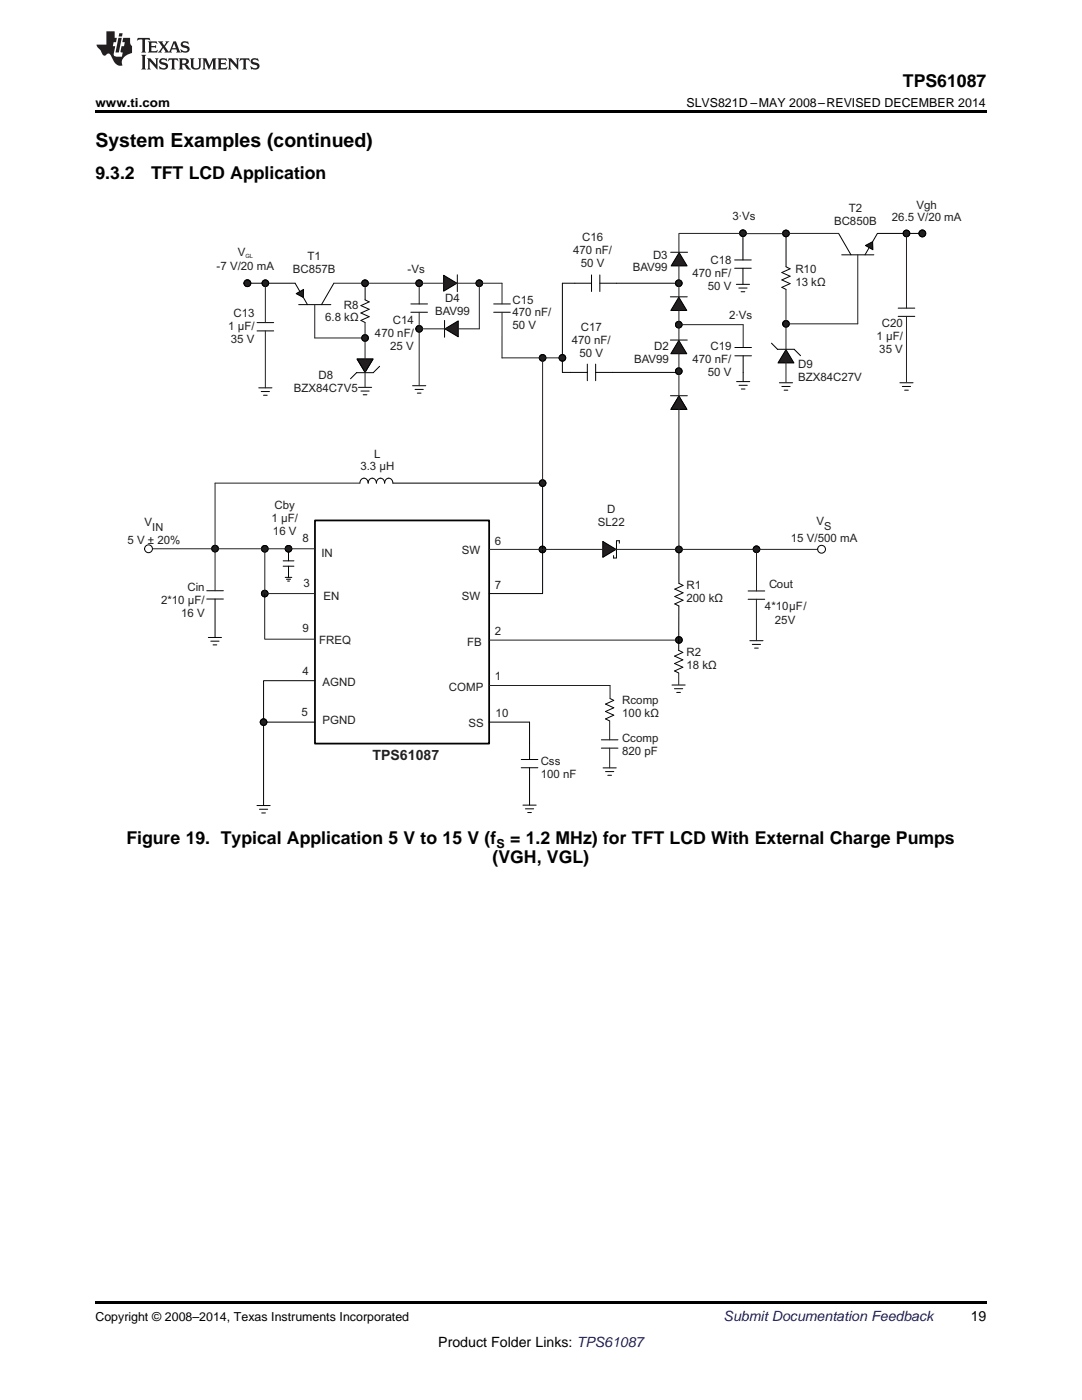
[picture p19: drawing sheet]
<svg xmlns="http://www.w3.org/2000/svg" width="216mm" height="279mm" viewBox="0 0 216 279" stroke-linecap="round" stroke-linejoin="round" font-family="sans-serif">
<defs><g id="words">
<text font-size="3.9" x="19" y="29.3">System Examples (continued)</text>
<g font-size="3.5">
<text x="180.2" y="17.3">TPS61087</text>
<text x="19" y="35.6">9.3.2</text>
<text x="30.1" y="35.6">TFT LCD Application</text>
<text x="25.2" y="168.5">Figure 19. Typical Application 5 V to 15 V (f</text>
<text x="98.3" y="172.2">(VGH, VGL)</text>
<text x="101.8" y="168.5">= 1.2 MHz) for TFT LCD With External Charge Pumps</text>
</g>
<text font-size="2.8" fill="#231f20" x="74.3" y="151.7">TPS61087</text>
<text font-size="2.8" fill="#0000c8" x="144.4" y="263.6">Submit Documentation Feedback</text>
<g font-size="2.8">
<text x="193.7" y="263.6">19</text>
<text x="87.5" y="268.9">Product Folder Links: TPS61087</text>
</g>
<g font-size="2.5">
<text x="19" y="21.4">www.ti.com</text>
<text x="137" y="21.4">SLVS821D –MAY 2008–REVISED DECEMBER 2014</text>
<text x="99.1" y="169.2">S</text>
<text x="19" y="263.6">Copyright © 2008–2014, Texas Instruments Incorporated</text>
</g>
<g font-size="2.3" fill="#231f20">
<text x="182.9" y="41.6">Vgh</text>
<text x="146.2" y="44">3·Vs</text>
<text x="166.4" y="44.9">BC850B</text>
<text x="169.3" y="42.4">T2</text>
<text x="178" y="44.2">26.5 V/20 mA</text>
<text x="43.2" y="53.9">-7 V/20 mA</text>
<text x="47.4" y="51.1">V</text>
<text x="61.4" y="51.9">T1</text>
<text x="114.4" y="50.7">470 nF/</text>
<text x="115.9" y="53.2">50 V</text>
<text x="116.1" y="48.1">C16</text>
<text x="130.3" y="51.6">D3</text>
<text x="141.8" y="52.7">C18</text>
<text x="58.4" y="54.4">BC857B</text>
<text x="81.3" y="54.5">-Vs</text>
<text x="126.3" y="54.2">BAV99</text>
<text x="138.2" y="55.3">470 nF/</text>
<text x="141.2" y="57.8">50 V</text>
<text x="158.7" y="54.5">R10</text>
<text x="158.7" y="57">13 kΩ</text>
<text x="45.5" y="65.8">1 µF/</text>
<text x="46.6" y="63.3">C13</text>
<text x="64.9" y="64.2">6.8 kΩ</text>
<text x="68.6" y="61.6">R8</text>
<text x="78.4" y="64.7">C14</text>
<text x="86.8" y="62.8">BAV99</text>
<text x="88.8" y="60.2">D4</text>
<text x="102.3" y="60.6">C15</text>
<text x="102.3" y="63.2">470 nF/</text>
<text x="102.3" y="65.7">50 V</text>
<text x="145.5" y="63.7">2·Vs</text>
<text x="176" y="65.3">C20</text>
<text x="46.1" y="68.4">35 V</text>
<text x="74.8" y="67.3">470 nF/</text>
<text x="77.9" y="69.8">25 V</text>
<text x="114.1" y="68.7">470 nF/</text>
<text x="115.6" y="71.2">50 V</text>
<text x="115.9" y="66.1">C17</text>
<text x="130.6" y="69.8">D2</text>
<text x="141.8" y="69.8">C19</text>
<text x="174.9" y="67.9">1 µF/</text>
<text x="175.5" y="70.5">35 V</text>
<text x="63.5" y="75.6">D8</text>
<text x="126.5" y="72.4">BAV99</text>
<text x="138.2" y="72.4">470 nF/</text>
<text x="141.2" y="75">50 V</text>
<text x="159.2" y="73.5">D9</text>
<text x="159.2" y="76.1">BZX84C27V</text>
<text x="58.6" y="78.1">BZX84C7V5</text>
<text x="71.9" y="93.9">3.3 µH</text>
<text x="74.7" y="91.3">L</text>
<text x="54.8" y="101.7">Cby</text>
<text x="28.9" y="105">V</text>
<text x="54.2" y="104.2">1 µF/</text>
<text x="54.5" y="106.8">16 V</text>
<text x="119.3" y="105">SL22</text>
<text x="121.2" y="102.4">D</text>
<text x="162.9" y="104.8">V</text>
<text x="25.4" y="108.5">5 V ± 20%</text>
<text x="60.4" y="108.2">8</text>
<text x="64.1" y="111.1">IN</text>
<text x="92.2" y="110.5">SW</text>
<text x="98.7" y="108.7">6</text>
<text x="157.8" y="108.2">15 V/500 mA</text>
<text x="37.4" y="118">Cin</text>
<text x="60.6" y="117.2">3</text>
<text x="64.6" y="119.7">EN</text>
<text x="92.2" y="119.7">SW</text>
<text x="98.7" y="117.5">7</text>
<text x="137" y="117.5">R1</text>
<text x="153.5" y="117.3">Cout</text>
<text x="32.1" y="120.6">2*10 µF/</text>
<text x="36.1" y="123.2">16 V</text>
<text x="137" y="120.1">200 kΩ</text>
<text x="152.6" y="121.6">4*10µF/</text>
<text x="154.6" y="124.5">25V</text>
<text x="60.4" y="126.2">9</text>
<text x="63.7" y="128.4">FREQ</text>
<text x="93.2" y="128.9">FB</text>
<text x="98.7" y="126.7">2</text>
<text x="137" y="131">R2</text>
<text x="60.4" y="134.7">4</text>
<text x="64.4" y="137">AGND</text>
<text x="89.6" y="137.9">COMP</text>
<text x="98.7" y="135.7">1</text>
<text x="137" y="133.6">18 kΩ</text>
<text x="60.1" y="143">5</text>
<text x="98.9" y="143.1">10</text>
<text x="124.2" y="140.5">Rcomp</text>
<text x="124.2" y="143.1">100 kΩ</text>
<text x="64.4" y="144.4">PGND</text>
<text x="93.5" y="145.1">SS</text>
<text x="124.1" y="148.1">Ccomp</text>
<text x="107.9" y="152.7">Css</text>
<text x="107.9" y="155.3">100 nF</text>
<text x="124.1" y="150.7">820 pF</text>
</g>
<g font-size="2.2" fill="#231f20">
<text x="30.4" y="105.9">IN</text>
<text x="164.5" y="105.7">S</text>
</g>
<text font-size="1.1" fill="#231f20" x="49" y="51.6">GL</text>
</g></defs>
<path d="M19 259.7h177.8v.5h-177.8z" fill="#000"/>
<path d="M112.2 56.5v17.8h1.7" fill="none" stroke="#010202" stroke-width=".2"/>
<path d="M135.5 79.1l1.6 2.6h-3.2z" fill="#231f20"/>
<path d="M135.5 79.1l1.6 2.6h-3.2z" fill="none" stroke="#010202" stroke-width=".2"/>
<path d="M135.5 79.1l1.6 2.6h-3.2z" fill="#231f20"/>
<path d="M113.9 74.3h3.3M117.2 72.7v3.3M118.9 74.3h15.9M118.9 72.7v3.3M133.8 79h3.4M135.5 79.1l1.6 2.6h-3.2z" fill="none" stroke="#010202" stroke-width=".2"/>
<path d="M135.4 67.9l1.6 2.7h-3.1z" fill="#231f20"/>
<path d="M112.2 56.5h5.8M118 54.9v3.3M119.7 54.9v3.3M135.5 56.5h-15.8M133.8 67.9h3.3M135.4 67.9l1.6 2.7h-3.1z" fill="none" stroke="#010202" stroke-width=".2"/>
<path d="M135.4 59.3l1.6 2.7h-3.1z" fill="#231f20"/>
<path d="M133.8 59.2h3.3M135.4 59.3l1.6 2.7h-3.1z" fill="none" stroke="#010202" stroke-width=".2"/>
<path d="M135.5 50.4l1.6 2.7h-3.2z" fill="#231f20"/>
<g fill="none" stroke="#010202" stroke-width=".2">
<path d="M133.8 50.3h3.4M135.5 50.4l1.6 2.7h-3.2zM146.6 53.5h3.3M146.6 51.9h3.3M148.2 53.5v3.2M148.2 46.6v5.3M167.3 46.6l2.5 4.3M168 50.9h6.4M175.1 46.6l-2.5 4.3M146.6 71h3.3M146.6 69.4h3.3M147 76.2h2.6"/>
<path d="M147.5 76.9h1.6M147.9 77.6h.8M148.3 71v5.2"/>
</g>
<path d="M148.3 64.8v4.6" fill="none" stroke="#010202" stroke-width=".21"/>
<path d="M172.7 49l1.4-.8 .1 1.6z" fill="#231f20"/>
<path d="M172.7 49l1.4-.8 .1 1.6z" fill="none" stroke="#010202" stroke-width=".2"/>
<path d="M156 53.2h1.6v4.5h-1.6z" fill-rule="evenodd" fill="#fff"/>
<path d="M156.8 53.2l.9 .4-1.7 .8 1.7 .7-1.7 .8 1.7 .7-1.7 .7 .8 .5" fill="none" stroke="#010202" stroke-width=".2"/>
<path d="M156.8 69.8l1.6 2.6h-3.2z" fill="#231f20"/>
<path d="M156.8 46.6v6.6M175.1 46.6h8.3M155.1 69.7h3.4M155.5 76.4h2.6M156 77.1h1.7M156.5 77.9h.7M156.8 69.8l1.6 2.6h-3.2z" fill="none" stroke="#010202" stroke-width=".2"/>
<path d="M153.9 68.5l1.3 1.2M158.5 69.7l1.2 1.3" fill="none" stroke="#010202" stroke-width=".21"/>
<circle cx="148.2" cy="46.5" r=".66" fill="#231f20"/>
<circle cx="148.2" cy="46.5" r=".66" fill="none" stroke="#010202" stroke-width=".2"/>
<circle cx="156.8" cy="46.6" r=".66" fill="#231f20"/>
<circle cx="156.8" cy="46.6" r=".66" fill="none" stroke="#010202" stroke-width=".2"/>
<circle cx="156.8" cy="64.6" r=".66" fill="#231f20"/>
<circle cx="156.8" cy="64.6" r=".66" fill="none" stroke="#010202" stroke-width=".2"/>
<circle cx="135.4" cy="64.8" r=".66" fill="#231f20"/>
<circle cx="135.4" cy="64.8" r=".66" fill="none" stroke="#010202" stroke-width=".2"/>
<circle cx="135.4" cy="74.1" r=".66" fill="#231f20"/>
<circle cx="135.4" cy="74.1" r=".66" fill="none" stroke="#010202" stroke-width=".2"/>
<circle cx="112.2" cy="71.4" r=".66" fill="#231f20"/>
<circle cx="112.2" cy="71.4" r=".66" fill="none" stroke="#010202" stroke-width=".2"/>
<circle cx="135.4" cy="56.5" r=".66" fill="#231f20"/>
<g fill="none" stroke="#010202" stroke-width=".2">
<path d="M179.2 63.1h3.3M179.2 61.5h3.3"/>
<circle cx="135.4" cy="56.5" r=".66"/>
</g>
<circle cx="180.9" cy="46.6" r=".66" fill="#231f20"/>
<g fill="none" stroke="#010202" stroke-width=".2">
<path d="M98.5 60.7h3.3M98.5 62.3h3.3M179.6 76.4h2.6M180.1 77.1h1.6M180.5 77.9h.7"/>
<circle cx="180.9" cy="46.6" r=".66"/>
</g>
<path d="M88.5 54.9l2.7 1.6-2.7 1.6z" fill="#231f20"/>
<path d="M88.5 54.9l2.7 1.6-2.7 1.6zM91.3 54.8v3.4" fill="none" stroke="#010202" stroke-width=".2"/>
<path d="M88.8 65.6l2.6-1.6v3.2z" fill="#231f20"/>
<path d="M83.6 56.5v4.2M82 60.7h3.3M82 62.3h3.3M82.3 77h2.7M82.8 77.7h1.7M83.3 78.5h.7M88.7 63.9v3.4M88.8 65.6l2.6-1.6v3.2z" fill="none" stroke="#010202" stroke-width=".2"/>
<circle cx="108.3" cy="71.4" r=".66" fill="#231f20"/>
<circle cx="108.3" cy="71.4" r=".66" fill="none" stroke="#010202" stroke-width=".2"/>
<circle cx="95.6" cy="56.5" r=".66" fill="#231f20"/>
<circle cx="95.6" cy="56.5" r=".66" fill="none" stroke="#010202" stroke-width=".2"/>
<circle cx="83.6" cy="65.6" r=".66" fill="#231f20"/>
<circle cx="83.6" cy="65.6" r=".66" fill="none" stroke="#010202" stroke-width=".2"/>
<circle cx="83.6" cy="56.5" r=".66" fill="#231f20"/>
<circle cx="83.6" cy="56.5" r=".66" fill="none" stroke="#010202" stroke-width=".2"/>
<path d="M72 59.8h1.7v4.5h-1.7z" fill-rule="evenodd" fill="#fff"/>
<path d="M58.9 56.5l2.5 4.3M66.6 56.5l-2.5 4.3M72.8 59.8l.9 .4-1.7 .8 1.7 .7-1.7 .8 1.7 .7-1.7 .7 .8 .5M59.6 60.8h6.4" fill="none" stroke="#010202" stroke-width=".2"/>
<path d="M59.1 58.6l1.5-.8-.1 1.6z" fill="#231f20"/>
<path d="M50 56.5h8.9M59.1 58.6l1.5-.8-.1 1.6zM72.9 57.2v2.6M51.3 64.4h3.3M51.3 66h3.3" fill="none" stroke="#010202" stroke-width=".2"/>
<path d="M71.3 71.7h3.1l-1.6 2.6z" fill="#231f20"/>
<path d="M71.3 71.7h3.1l-1.6 2.6z" fill="none" stroke="#010202" stroke-width=".2"/>
<path d="M71.3 71.7h3.1l-1.6 2.6z" fill="#231f20"/>
<path d="M51.6 77.4h2.7M52.1 78.1h1.7M52.6 78.9h.7M71.2 74.4h3.3M71.2 74.3l-1.3 1.3M71.3 71.7h3.1l-1.6 2.6zM71.5 77.3h2.7M72 78h1.7M72.5 78.8h.7M75.7 73.1l-1.2 1.2" fill="none" stroke="#010202" stroke-width=".2"/>
<circle cx="72.8" cy="67.5" r=".66" fill="#231f20"/>
<circle cx="72.8" cy="67.5" r=".66" fill="none" stroke="#010202" stroke-width=".2"/>
<circle cx="72.8" cy="56.5" r=".66" fill="#231f20"/>
<circle cx="72.8" cy="56.5" r=".66" fill="none" stroke="#010202" stroke-width=".2"/>
<circle cx="52.9" cy="56.5" r=".66" fill="#231f20"/>
<circle cx="52.9" cy="56.5" r=".66" fill="none" stroke="#010202" stroke-width=".2"/>
<circle cx="49.4" cy="56.5" r=".68" fill="#231f20"/>
<circle cx="49.4" cy="56.5" r=".68" fill="none" stroke="#010202" stroke-width=".2"/>
<circle cx="184" cy="46.6" r=".68" fill="#231f20"/>
<circle cx="184" cy="46.6" r=".68" fill="none" stroke="#010202" stroke-width=".2"/>
<path d="M62.8 103.9h34.8v44.5h-34.8z" fill-rule="evenodd" fill="#231f20"/>
<path d="M62.8 103.9h34.8v44.5h-34.8z" fill-rule="evenodd" fill="#fff"/>
<path d="M62.8 103.9h34.8v44.5h-34.8z" fill="none" stroke="#010202" stroke-width=".35"/>
<path d="M71.8 95.4h6.6v1h-6.6z" fill-rule="evenodd" fill="#fff"/>
<path d="M71.8 96.4a.84 .84 0 0 1 .8-1 .84 .84 0 0 1 .9 1 .84 .84 0 0 1 .8-1 .84 .84 0 0 1 .8 1 .84 .84 0 0 1 .8-1 .84 .84 0 0 1 .8 1 .84 .84 0 0 1 .9-1 .84 .84 0 0 1 .8 1" fill="none" stroke="#010202" stroke-width=".2"/>
<path d="M120.3 108.1l2.6 1.5-2.6 1.6z" fill="#231f20"/>
<g fill="none" stroke="#010202" stroke-width=".2">
<path d="M120.3 108.1l2.6 1.5-2.6 1.6zM123 108v3.3l-.6 .1v-.5M123 107.9h.6v.5"/>
<circle cx="29.6" cy="109.5" r=".78"/>
<circle cx="163.9" cy="109.6" r=".78"/>
</g>
<path d="M134.6 116.4h1.7v4.5h-1.6z" fill-rule="evenodd" fill="#fff"/>
<path d="M135.5 116.4l.8 .4-1.7 .8 1.7 .7-1.7 .7 1.7 .8-1.7 .7 .9 .4" fill="none" stroke="#010202" stroke-width=".2"/>
<path d="M134.6 129.8h1.6v4.5h-1.6z" fill-rule="evenodd" fill="#fff"/>
<path d="M134.1 136.7h2.6M134.6 137.4h1.6M135 138.2h.8M135.4 129.8l.9 .4-1.7 .7 1.7 .8-1.7 .7 1.7 .8-1.7 .7 .8 .4" fill="none" stroke="#010202" stroke-width=".2"/>
<circle cx="108.2" cy="109.7" r=".66" fill="#231f20"/>
<g fill="none" stroke="#010202" stroke-width=".2">
<path d="M149.3 117.9h3.3M149.3 119.6h3.3M149.6 127.9h2.7M150.1 128.6h1.7M150.6 129.3h.7"/>
<circle cx="108.2" cy="109.7" r=".66"/>
</g>
<circle cx="151" cy="109.6" r=".66" fill="#231f20"/>
<circle cx="151" cy="109.6" r=".66" fill="none" stroke="#010202" stroke-width=".2"/>
<circle cx="135.5" cy="127.7" r=".66" fill="#231f20"/>
<g fill="none" stroke="#010202" stroke-width=".2">
<path d="M62.8 135.8h-10.2v25M120 147.6h3.3M120 149.3h3.3M120.3 153.2h2.7M120.8 154h1.7M121.3 154.7h.7M51.3 160.8h2.6M51.8 161.5h1.6M52.2 162.2h.8"/>
<circle cx="135.5" cy="127.7" r=".66"/>
</g>
<path d="M120.8 139.4h1.7v4.5h-1.7z" fill-rule="evenodd" fill="#fff"/>
<path d="M121.7 139.4l.8 .4-1.7 .7 1.7 .8-1.7 .7 1.7 .7-1.7 .8 .9 .4M97.6 144.1h8.1v7.5M104 151.6h3.3M104 153.2h3.3M105.7 153.2v7.5M104.3 160.7h2.7M104.8 161.4h1.7M105.3 162.2h.7" fill="none" stroke="#010202" stroke-width=".2"/>
<circle cx="135.5" cy="109.7" r=".66" fill="#231f20"/>
<g fill="none" stroke="#010202" stroke-width=".2">
<path d="M41.3 117.9h3.3M41.3 119.6h3.3M41.6 127.2h2.6M42.1 128h1.6M42.5 128.7h.8"/>
<circle cx="135.5" cy="109.7" r=".66"/>
</g>
<circle cx="42.9" cy="109.5" r=".66" fill="#231f20"/>
<g fill="none" stroke="#010202" stroke-width=".2">
<path d="M78.4 96.4h29.9v13.2M135.5 110.3v6.1M135.5 121l-.1 8.8"/>
<circle cx="42.9" cy="109.5" r=".66"/>
</g>
<circle cx="52.8" cy="118.5" r=".66" fill="#231f20"/>
<circle cx="52.8" cy="118.5" r=".66" fill="none" stroke="#010202" stroke-width=".2"/>
<circle cx="52.8" cy="109.5" r=".66" fill="#231f20"/>
<g fill="none" stroke="#010202" stroke-width=".2">
<path d="M108.3 109.6v8.9h-10.7M52.6 144.1h10.2"/>
<circle cx="52.8" cy="109.5" r=".66"/>
</g>
<circle cx="52.6" cy="144.1" r=".66" fill="#231f20"/>
<g fill="none" stroke="#010202" stroke-width=".2">
<path d="M56.5 111.9h2.2M56.5 113h2.2M56.9 115.2h1.3M57.2 115.6h.8M57.4 116h.4M57.6 109.8v2.1M57.6 113v2.2"/>
<circle cx="52.6" cy="144.1" r=".66"/>
</g>
<circle cx="57.6" cy="109.5" r=".66" fill="#231f20"/>
<circle cx="57.6" cy="109.5" r=".66" fill="none" stroke="#010202" stroke-width=".2"/>
<circle cx="108.3" cy="96.4" r=".66" fill="#231f20"/>
<g fill="none" stroke="#010202" stroke-width=".2">
<path d="M146.9 56.7h2.7M147.4 57.5h1.7M147.9 58.2h.7M42.9 119.6v7.6M52.8 118.5v9"/>
<circle cx="108.3" cy="96.4" r=".66"/>
</g>
<g fill="none" stroke="#231f20" stroke-width=".2">
<path d="M52.9 56.5v7.9M66.6 56.5h33.6v4.2M95.6 56.5v9.1h-12M135.5 46.6v63.1M135.5 46.6h12.8M148.2 46.6h8.6M156.8 57.8v18.5M156.9 46.6h10.4M171.2 50.9v13.7h-14.4M180.9 47.2v14.3M52.9 66v11.4M62.8 60.9v6.5h10"/>
<path d="M72.8 64.4v12.9M83.6 62.3v14.7M100.2 62.3v9.1h12M108.3 71.1v25.3M135.4 64.8h12.9M180.9 63.1v13.1M71.8 96.4h-28.9v12.8M30.5 109.5h32.4M42.9 109.5v8.4M52.8 118.5h10M52.8 109.5v8.5M150.9 119.6v8.3"/>
<path d="M151 109.6v8.3M163.1 109.6h-65.5M52.9 127.6h9.9M97.6 127.7h37.2M97.6 136.8h24.1v2.6M135.4 134.3v2.3M121.7 143.9v3.7M121.7 149.3v3.9"/>
</g>
<path d="M19 22h177.8v.5h-177.8z" fill="#000"/>
<g fill="#231f20">
<path d="M27.5 7.6l-.1 .5 .4-.2h.6v.1v2.1l-.2 .4h1l-.3-.4v-2.1l.1-.1h.5l.5 .2-.2-.5zM29.5 8.3l.2 .3v1.5l-.2 .4h1.8l.2-.6a1.04 1.04 0 0 1-1.3 .2v-.7h.6l.3 .2v-.6l-.3 .2h-.6v-.6l.8-.1 .4 .3-.2-.5zM31.5 8.3l.9 1.1-.9 1.1h.8l-.2-.2 .5-.7 .4 .7-.2 .2h1.5l-.1-.2 .1-.4h.9l.1 .4-.2 .2h1l-.3-.3-.7-1.9h-.5l-.9 2-.8-1 .9-1h-.8l.1 .3-.3 .5-.4-.6 .2-.2zM34.7 8.6l.4 1h-.7zM36.3 8.4a.63 .63 0 0 0-.2 .7 .63 .63 0 0 0 .6 .4l.6 .2 .1 .2a.75 .75 0 0 1-.7 .4 .75 .75 0 0 1-.6-.5l.1 .7 .1-.1a1.11 1.11 0 0 0 1.5-.6 1.13 1.13 0 0 0-1.2-.8l-.1-.4a1.04 1.04 0 0 1 1.2 .2l-.2-.5-.1 .1-.5-.2zM28.2 10.9l.2 .4v2.2l-.2 .4h1l-.3-.4v-2.2l.3-.4zM29.3 11.6l.3 .4v1.5l-.3 .4h.8l-.2-.4v-1.3l1.5 1.7v-1.9l.2-.4h-.7l.2 .4v.9l-1.1-1.3zM32 11.8a.62 .62 0 0 0-.2 .7 .62 .62 0 0 0 .6 .4l.6 .1 .1 .3a.76 .76 0 0 1-.7 .3 .76 .76 0 0 1-.6-.4l.1 .7 .1-.1a1.11 1.11 0 0 0 1.5-.6 1.13 1.13 0 0 0-1.2-.8l-.1-.4a1.04 1.04 0 0 1 1.2 .2l-.2-.6-.1 .1-.5-.1zM33.7 11.6l-.2 .6a.61 .61 0 0 1 .8-.3v1.6l-.2 .4h.9l-.2-.4v-1.6a.63 .63 0 0 1 .8 .3l-.2-.6zM35.6 11.6l.3 .4v1.5l-.3 .4h1l-.2-.2v-.8l.5 .2a.76 .76 0 0 0 1.2 .7l-1-1a.58 .58 0 0 0 .6-.5 .58 .58 0 0 0-.5-.6zM36.4 11.9h.1a.45 .45 0 0 1 .5 .1 .45 .45 0 0 1 .1 .5l-.7 .2zM37.9 11.6l.2 .2a2.17 2.17 0 0 0 .3 1.9 .99 .99 0 0 0 1.6-.6v-1.1l.2-.4h-.7l.2 .2a1.92 1.92 0 0 1-.2 1.8 .6 .6 0 0 1-.9-.5v-1.1l.2-.4zM40.4 11.6l.2 .4v1.5l-.2 .4h.7l-.2-.4v-1.4l.8 1.8 .8-1.8v1.4l-.2 .4h.9l-.2-.4v-1.5l.2-.4h-.8l-.6 1.5-.6-1.5zM43.4 11.6l.2 .4v1.5l-.2 .4h1.8l.2-.6a1.04 1.04 0 0 1-1.3 .1v-.6h.5l.4 .2v-.6l-.4 .2h-.5v-.7h.8l.3 .3-.1-.6zM45.5 11.6l.2 .4v1.5l-.2 .4h.7l-.2-.4v-1.3l1.5 1.7v-1.9l.2-.4h-.7l.2 .4v.9l-1.1-1.3zM47.9 11.6l-.1 .6a.61 .61 0 0 1 .8-.3v1.6l-.3 .4h1l-.3-.4 .1-1.6a.63 .63 0 0 1 .7 .3l-.1-.6zM50.2 11.8a.62 .62 0 0 0-.2 .7 .62 .62 0 0 0 .6 .4l.6 .1 .2 .3a.76 .76 0 0 1-.8 .3 .76 .76 0 0 1-.6-.4l.1 .7 .2-.1a1.11 1.11 0 0 0 1.5-.6 1.13 1.13 0 0 0-1.3-.8l-.1-.4a1.04 1.04 0 0 1 1.2 .2l-.1-.6-.2 .1-.5-.1z"/>
<path d="M21.2 6.3v2.6h-1.9l.1 .4 .7 .9a.91 .91 0 0 0 1 .8 .56 .56 0 0 1 .5-.3 .56 .56 0 0 1 .5 .3l.4 .8a1.53 1.53 0 0 0 1.9 1.2 1.54 1.54 0 0 1 1-2.1l.9-.3v-1.4a1.52 1.52 0 0 1-.3-1.6h-1.4l-.2 .8h.5l-.2 .8h-.4l-.2 1v.2l.4 .1-.2 .8a1.93 1.93 0 0 1-1.6-.3l.3-1.8h-.5l.2-.8h.4l.2-.8h-.4v-1.3zM23.6 7.6l-.6 2.9h.7l.6-2.9zM23.8 6.6l-.1 .7h.6l.2-.7z"/>
</g>
<use href="#words"/>
</svg>
